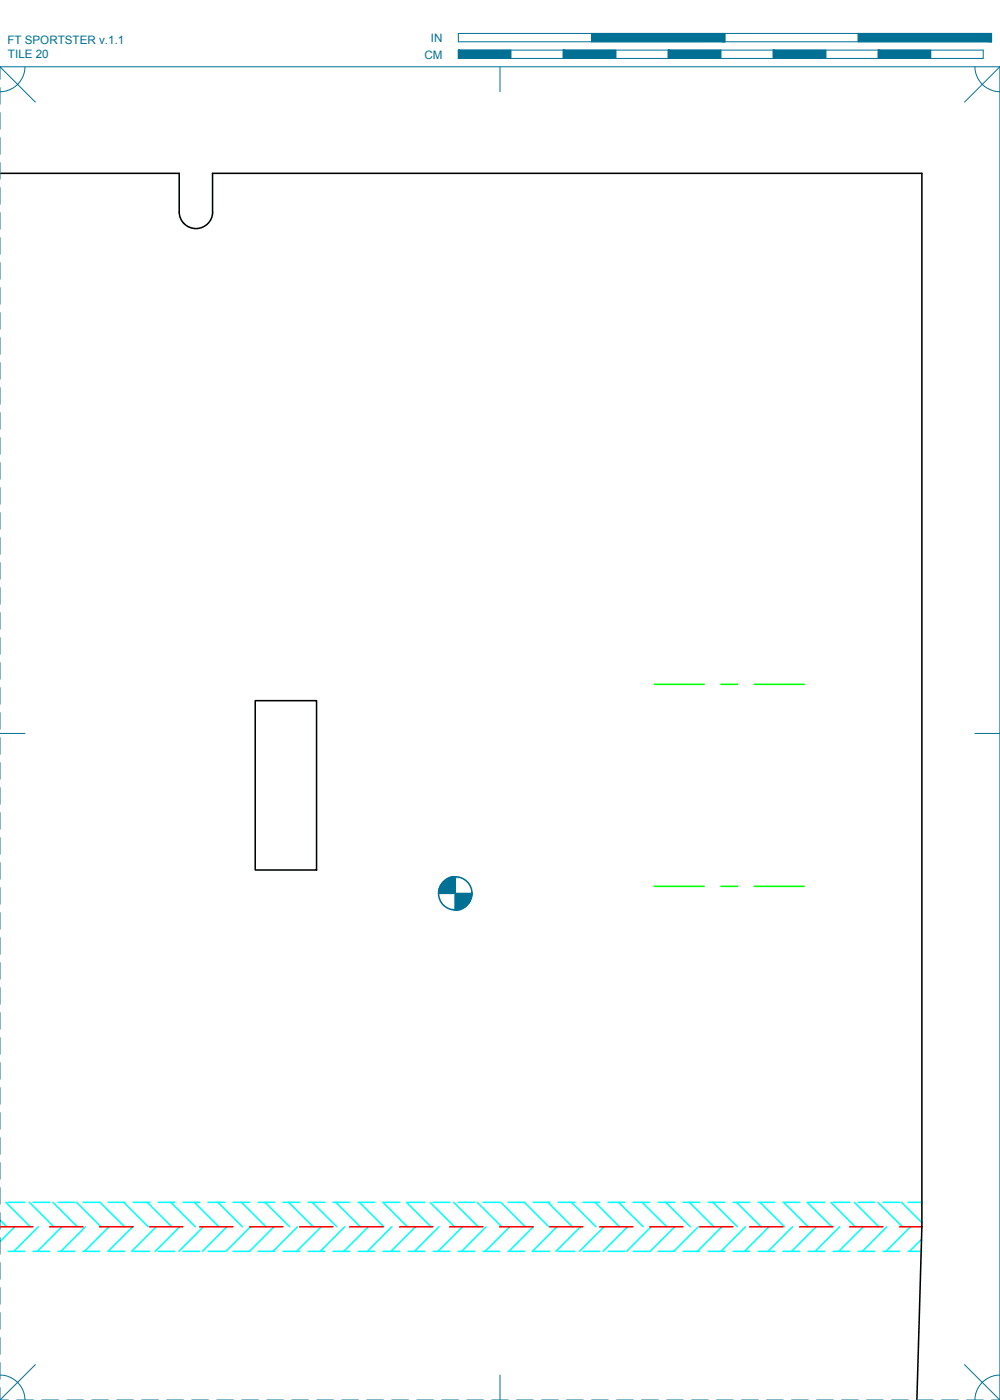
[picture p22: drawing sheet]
<svg xmlns="http://www.w3.org/2000/svg" width="190mm" height="267mm" viewBox="0 0 190 267" stroke-linecap="round" stroke-linejoin="round" font-family="sans-serif">
<defs><g id="words">
<g font-size="2.2" fill="#007095">
<text x="1.4" y="8.4">FT SPORTSTER v.1.1</text>
<text x="1.5" y="11.1">TILE 20</text>
<text x="80.8" y="11.2">CM</text>
<text x="82.1" y="8">IN</text>
</g>
</g></defs>
<!-- layer: 01 CUT -->
<path d="M0 33h34.1v7.4a3.2 3.2 0 0 0 3.2 3.1 3.2 3.2 0 0 0 3.2-3.1M40.5 40.4v-7.4h135.1v200.7l-.9 33M48.6 133.5h11.7v32.2h-11.7z" fill="none" stroke="#000" stroke-width=".3"/>
<!-- layer: 05 REFERENCE -->
<path d="M124.7 130.4h9.5M137.3 130.4h3.2M143.7 130.4h9.5M124.7 168.8h9.5M137.3 168.8h3.2M143.7 168.8h9.5" fill="none" stroke="#0f0" stroke-width=".3"/>
<!-- layer: 04 BEVEL -->
<g fill="none" stroke="#0ff" stroke-width=".3">
<path d="M0 232.4l1.3 1.3M1.1 229l4.7 4.7M1.5 238.4h3.2M1.5 229h3.2M2.8 233.7l-2.8 2.8M5.6 229l4.7 4.7M6.3 238.4h3.2M6.3 229h3.2M7.3 233.7l-4.7 4.7M10.1 229l4.7 4.7M11.1 238.4h3.1M11.1 229h3.1"/>
<path d="M11.8 233.7l-4.7 4.7M14.6 229l4.6 4.7M15.8 238.4h3.2M15.8 229h3.2M16.3 233.7l-4.7 4.7M19.1 229l4.6 4.7M20.6 229h3.2M20.8 233.7l-4.7 4.7M23.6 229l4.6 4.7M25.3 233.7l-4.7 4.7h3.2M25.4 238.4h3.1M25.4 229h3.1"/>
<path d="M28.1 229l4.6 4.7M29.8 233.7l-4.7 4.7M30.1 238.4h3.2M30.1 229h3.2M32.6 229l4.6 4.7M34.2 233.7l-4.6 4.7M34.9 238.4h3.2M34.9 229h3.2M37 229l4.7 4.7M38.7 233.7l-4.6 4.7M39.6 238.4h3.2M39.6 229h3.2"/>
<path d="M41.5 229l4.7 4.7M43.2 233.7l-4.6 4.7M44.4 238.4h3.2M44.4 229h3.2M46 229l4.7 4.7M47.7 233.7l-4.6 4.7M49.2 238.4h3.1M49.2 229h3.1M50.5 229l4.7 4.7M52.2 233.7l-4.7 4.7M53.9 238.4h3.2M53.9 229h3.2"/>
<path d="M55 229l4.7 4.7M56.7 233.7l-4.7 4.7M58.7 238.4h3.2M58.7 229h3.2M59.5 229l4.7 4.7M61.2 233.7l-4.7 4.7M63.5 238.4h3.1M63.5 229h3.1M64 229l4.6 4.7M65.7 233.7l-4.7 4.7M68.2 238.4h3.2M68.2 229h3.2"/>
<path d="M68.5 229l4.6 4.7M70.2 233.7l-4.7 4.7M73 238.4h3.2M74.7 233.7l-4.7 4.7M76.2 229h-3.2l4.6 4.7M77.4 229l4.7 4.7M77.7 238.4h3.2M77.7 229h3.2M79.1 233.7l-4.6 4.7M81.9 229l4.7 4.7M82.5 238.4h3.2M82.5 229h3.2"/>
<path d="M83.6 233.7l-4.6 4.7M86.4 229l4.7 4.7M87.3 238.4h3.1M87.3 229h3.1M88.1 233.7l-4.6 4.7M90.9 229l4.7 4.7M92 238.4h3.2M92 229h3.2M92.6 233.7l-4.7 4.7M95.4 229l4.7 4.7M96.8 238.4h3.2M96.8 229h3.2"/>
<path d="M97.1 233.7l-4.7 4.7M99.9 229l4.7 4.7M101.6 238.4h3.1M101.6 229h3.1M101.6 233.7l-4.7 4.7M104.4 229l4.7 4.7M106.1 233.7l-4.7 4.7M106.3 238.4h3.2M106.3 229h3.2M108.9 229l4.6 4.7M110.6 233.7l-4.7 4.7M111.1 238.4h3.2"/>
<path d="M111.1 229h3.2M113.4 229l4.6 4.7M115.1 233.7l-4.7 4.7M115.8 238.4h3.2M115.8 229h3.2M117.9 229l4.6 4.7M119.5 233.7l-4.6 4.7M120.6 238.4h3.2M120.6 229h3.2M122.3 229l4.7 4.7M124 233.7l-4.6 4.7M125.4 238.4h3.1"/>
<path d="M125.4 229h3.1M126.9 229l4.6 4.7M128.5 233.7l-4.6 4.7M130.1 238.4h3.2M130.1 229h3.2M131.3 229l4.7 4.7M133 233.7l-4.6 4.7M134.9 238.4h3.2M134.9 229h3.2M135.8 229l4.7 4.7M137.5 233.7l-4.6 4.7M139.7 238.4h3.1"/>
<path d="M139.7 229h3.1M140.3 229l4.7 4.7M142 233.7l-4.6 4.7M144.4 238.4h3.2M144.4 229h3.2M144.8 229l4.7 4.7M146.5 233.7l-4.7 4.7M149.2 238.4h3.2M149.2 229h3.2M149.3 229l4.6 4.7M151 233.7l-4.7 4.7M153.8 229l4.7 4.7"/>
<path d="M153.9 238.4h3.2M153.9 229h3.2M155.5 233.7l-4.7 4.7M158.3 229l4.6 4.7M158.7 238.4h3.2M158.7 229h3.2M160 233.7l-4.7 4.7M162.8 229l4.6 4.7M163.5 238.4h3.1M163.5 229h3.1M164.5 233.7l-4.7 4.7M167.3 229l4.6 4.7"/>
<path d="M168.2 238.4h3.2M168.2 229h3.2M169 233.7l-4.7 4.7M171.7 229l3.9 3.9M173 238.4h2.6M173 229h2.6M173.4 233.7l-4.6 4.7M175.6 236.1l-2.3 2.3"/>
</g>
<!-- layer: 02 SCORE -->
<g fill="none" stroke="#f00" stroke-width=".3">
<path d="M0 233.7h6.3M9.5 233.7h6.3M19 233.7h6.4M28.5 233.7h6.4M38.1 233.7h6.3M47.6 233.7h6.3M57.1 233.7h6.4M66.6 233.7h6.4M76.2 233.7h6.3M85.7 233.7h6.3M95.2 233.7h6.4M104.7 233.7h6.4"/>
<path d="M114.3 233.7h6.3M123.8 233.7h6.3M133.3 233.7h6.4M142.8 233.7h6.4M152.4 233.7h6.3M161.9 233.7h6.3M171.4 233.7h4.2"/>
</g>
<!-- layer: 23 NOTES -->
<g fill="#007095" stroke="#007095" stroke-width=".19">
<path d="M86.2 167.1l.5-.1z"/>
<path d="M86.7 173.2h1l-.5 .2z"/>
<path d="M86.2 167.1l.5 .1v-.1zM85.7 167.2l.5-.1 .5 .1z"/>
<path d="M85.7 167.2l1 .2v-.2zM85.3 167.4l.4-.2 1 .2z"/>
<path d="M85.3 167.4l1.4 .2v-.2zM84.9 167.6l.4-.2 1.4 .2z"/>
<path d="M84.9 167.6l1.8 .4v-.4zM84.5 168l.4-.4 1.8 .4z"/>
<path d="M84.5 168l2.2 .3v-.3zM84.5 168l2.2 .3h-2.6z"/>
<path d="M84.1 168.3l2.6 .5v-.5zM84.1 168.3l2.6 .5h-2.8z"/>
<path d="M83.9 168.8l2.8 .4v-.4zM83.9 168.8l2.8 .4h-3z"/>
<path d="M83.7 169.2l3 .5v-.5zM83.7 169.2l3 .5h-3.1z"/>
<path d="M83.6 169.7l3.1 .5v-.5zM83.6 169.7l3.1 .5h-3.2z"/>
<path d="M86.7 170.2l3.2 .5v-.5zM86.7 170.2l3.2 .5h-3.2z"/>
<path d="M86.7 170.7l3 .5 .2-.5zM86.7 170.7l3 .5h-3z"/>
<path d="M86.7 171.2l2.8 .4 .2-.4zM86.7 171.2l2.8 .4h-2.8z"/>
<path d="M86.7 171.6l2.6 .5 .2-.5zM86.7 171.6l2.6 .5h-2.6z"/>
<path d="M86.7 172.1l2.3 .3 .3-.3zM86.7 172.1l2.3 .3h-2.3z"/>
<path d="M86.7 172.4l1.9 .4 .4-.4zM86.7 172.4l1.9 .4h-1.9z"/>
<path d="M86.7 172.8l1.5 .2 .4-.2zM86.7 172.8l1.5 .2h-1.5z"/>
<path d="M86.7 173l1 .2 .5-.2zM86.7 173l1 .2h-1z"/>
<path d="M86.7 173.2v.2h.5zM86.7 173.4h.5z"/>
</g>
<circle cx="86.7" cy="170.2" r="3.2" fill="none" stroke="#007095" stroke-width=".3"/>
<path d="M83.5 170.2h6.4M86.7 167v6.4" fill="none" stroke="#007095" stroke-width=".25"/>
<!-- layer: 22 TILED -->
<g fill="none" stroke="#007095" stroke-width=".19">
<path d="M0 12.7l6.7 6.8M0 16.7v3.2M4.8 12.7a4.8 4.8 0 0 1-4.8 4.8M87.3 6.4h101.6v1.6h-101.6zM87.3 9.5h100v1.6h-100zM95.2 12.7v4.8M97.3 9.5v1.6M107.3 9.5v1.6M112.7 6.4v1.6M117.3 9.5v1.6M127.3 9.5v1.6M137.3 9.5v1.6"/>
<path d="M138.1 6.4v1.6M147.3 9.5v1.6M157.3 9.5v1.6M163.5 6.4v1.6M167.3 9.5v1.6M177.3 9.5v1.6M185.7 12.7a4.8 4.8 0 0 0 4.8 4.8M190.5 12.7h-190.5v2.4M190.5 12.7l-6.8 6.8M190.5 12.7v254M0 21.4v3.2M0 26.2v3.2"/>
<path d="M0 31v3.1M0 35.7v3.2M0 40.5v3.2M0 45.3v3.1M0 50v3.2M0 54.8v3.2M0 59.5v3.2M0 64.3v3.2M0 69.1v3.1M0 73.8v3.2M0 78.6v3.2M0 83.4v3.1"/>
<path d="M0 88.1v3.2M0 92.9v3.2M0 97.6v3.2M0 102.4v3.2M0 107.2v3.1M0 111.9v3.2M0 116.7v3.2M0 139.7h4.8M0 121.5v3.1M0 126.2v3.2M0 131v3.2M0 135.7v3.2"/>
<path d="M185.7 139.7h4.8M0 140.5v3.2M0 145.3v3.1M0 150v3.2M0 154.8v3.2M0 159.6v3.1M0 164.3v3.2M0 169.1v3.2M0 173.8v3.2M0 178.6v3.2M0 183.4v3.1M0 188.1v3.2"/>
<path d="M0 192.9v3.2M0 197.7v3.1M0 202.4v3.2M0 207.2v3.2M0 211.9v3.2M0 216.7v3.2M0 221.5v3.1M0 226.2v3.2M0 231v3.2M0 235.8v3.1M0 240.5v3.2M0 245.3v3.2"/>
<path d="M0 250v3.2M0 254.8v3.2M0 259.6v3.1M6.7 260l-6.7 6.7M183.7 260l6.8 6.7M0 262a4.7 4.7 0 0 1 4.8 4.7M0 264.3v2.4M0 266.7h1.6M3.2 266.7h3.1M7.9 266.7h3.2M12.7 266.7h3.2M17.5 266.7h3.1"/>
<path d="M22.2 266.7h3.2M27 266.7h3.2M31.7 266.7h3.2M36.5 266.7h3.2M41.3 266.7h3.1M46 266.7h3.2M50.8 266.7h3.2M55.6 266.7h3.1M60.3 266.7h3.2M65.1 266.7h3.2M69.8 266.7h3.2M74.6 266.7h3.2"/>
<path d="M79.4 266.7h3.1M84.1 266.7h3.2M88.9 266.7h3.2M93.7 266.7h3.1M95.2 262v4.7M98.4 266.7h3.2M103.2 266.7h3.1M107.9 266.7h3.2M112.7 266.7h3.2M117.5 266.7h3.1M122.2 266.7h3.2M127 266.7h3.2"/>
<path d="M131.7 266.7h3.2M136.5 266.7h3.2M141.3 266.7h3.1M146 266.7h3.2M150.8 266.7h3.2M155.6 266.7h3.1M160.3 266.7h3.2M165.1 266.7h3.2M169.8 266.7h3.2M174.6 266.7h3.2M179.4 266.7h3.1M184.1 266.7h3.2"/>
<path d="M188.9 266.7h1.6M190.5 262a4.7 4.7 0 0 0-4.8 4.7"/>
</g>
<g fill="#007095" stroke="#007095" stroke-width=".19">
<path d="M163.5 6.4l25.4 1.6v-1.6zM163.5 6.4l25.4 1.6h-25.4z"/>
<path d="M112.7 6.4l25.4 1.6v-1.6zM112.7 6.4l25.4 1.6h-25.4z"/>
<path d="M167.3 9.5l10 1.6v-1.6zM167.3 9.5l10 1.6h-10z"/>
<path d="M147.3 9.5l10 1.6v-1.6zM147.3 9.5l10 1.6h-10z"/>
<path d="M127.3 9.5l10 1.6v-1.6zM127.3 9.5l10 1.6h-10z"/>
<path d="M107.3 9.5l10 1.6v-1.6zM107.3 9.5l10 1.6h-10z"/>
<path d="M87.3 9.5l10 1.6v-1.6zM87.3 9.5l10 1.6h-10z"/>
</g>
<use href="#words"/>
</svg>
